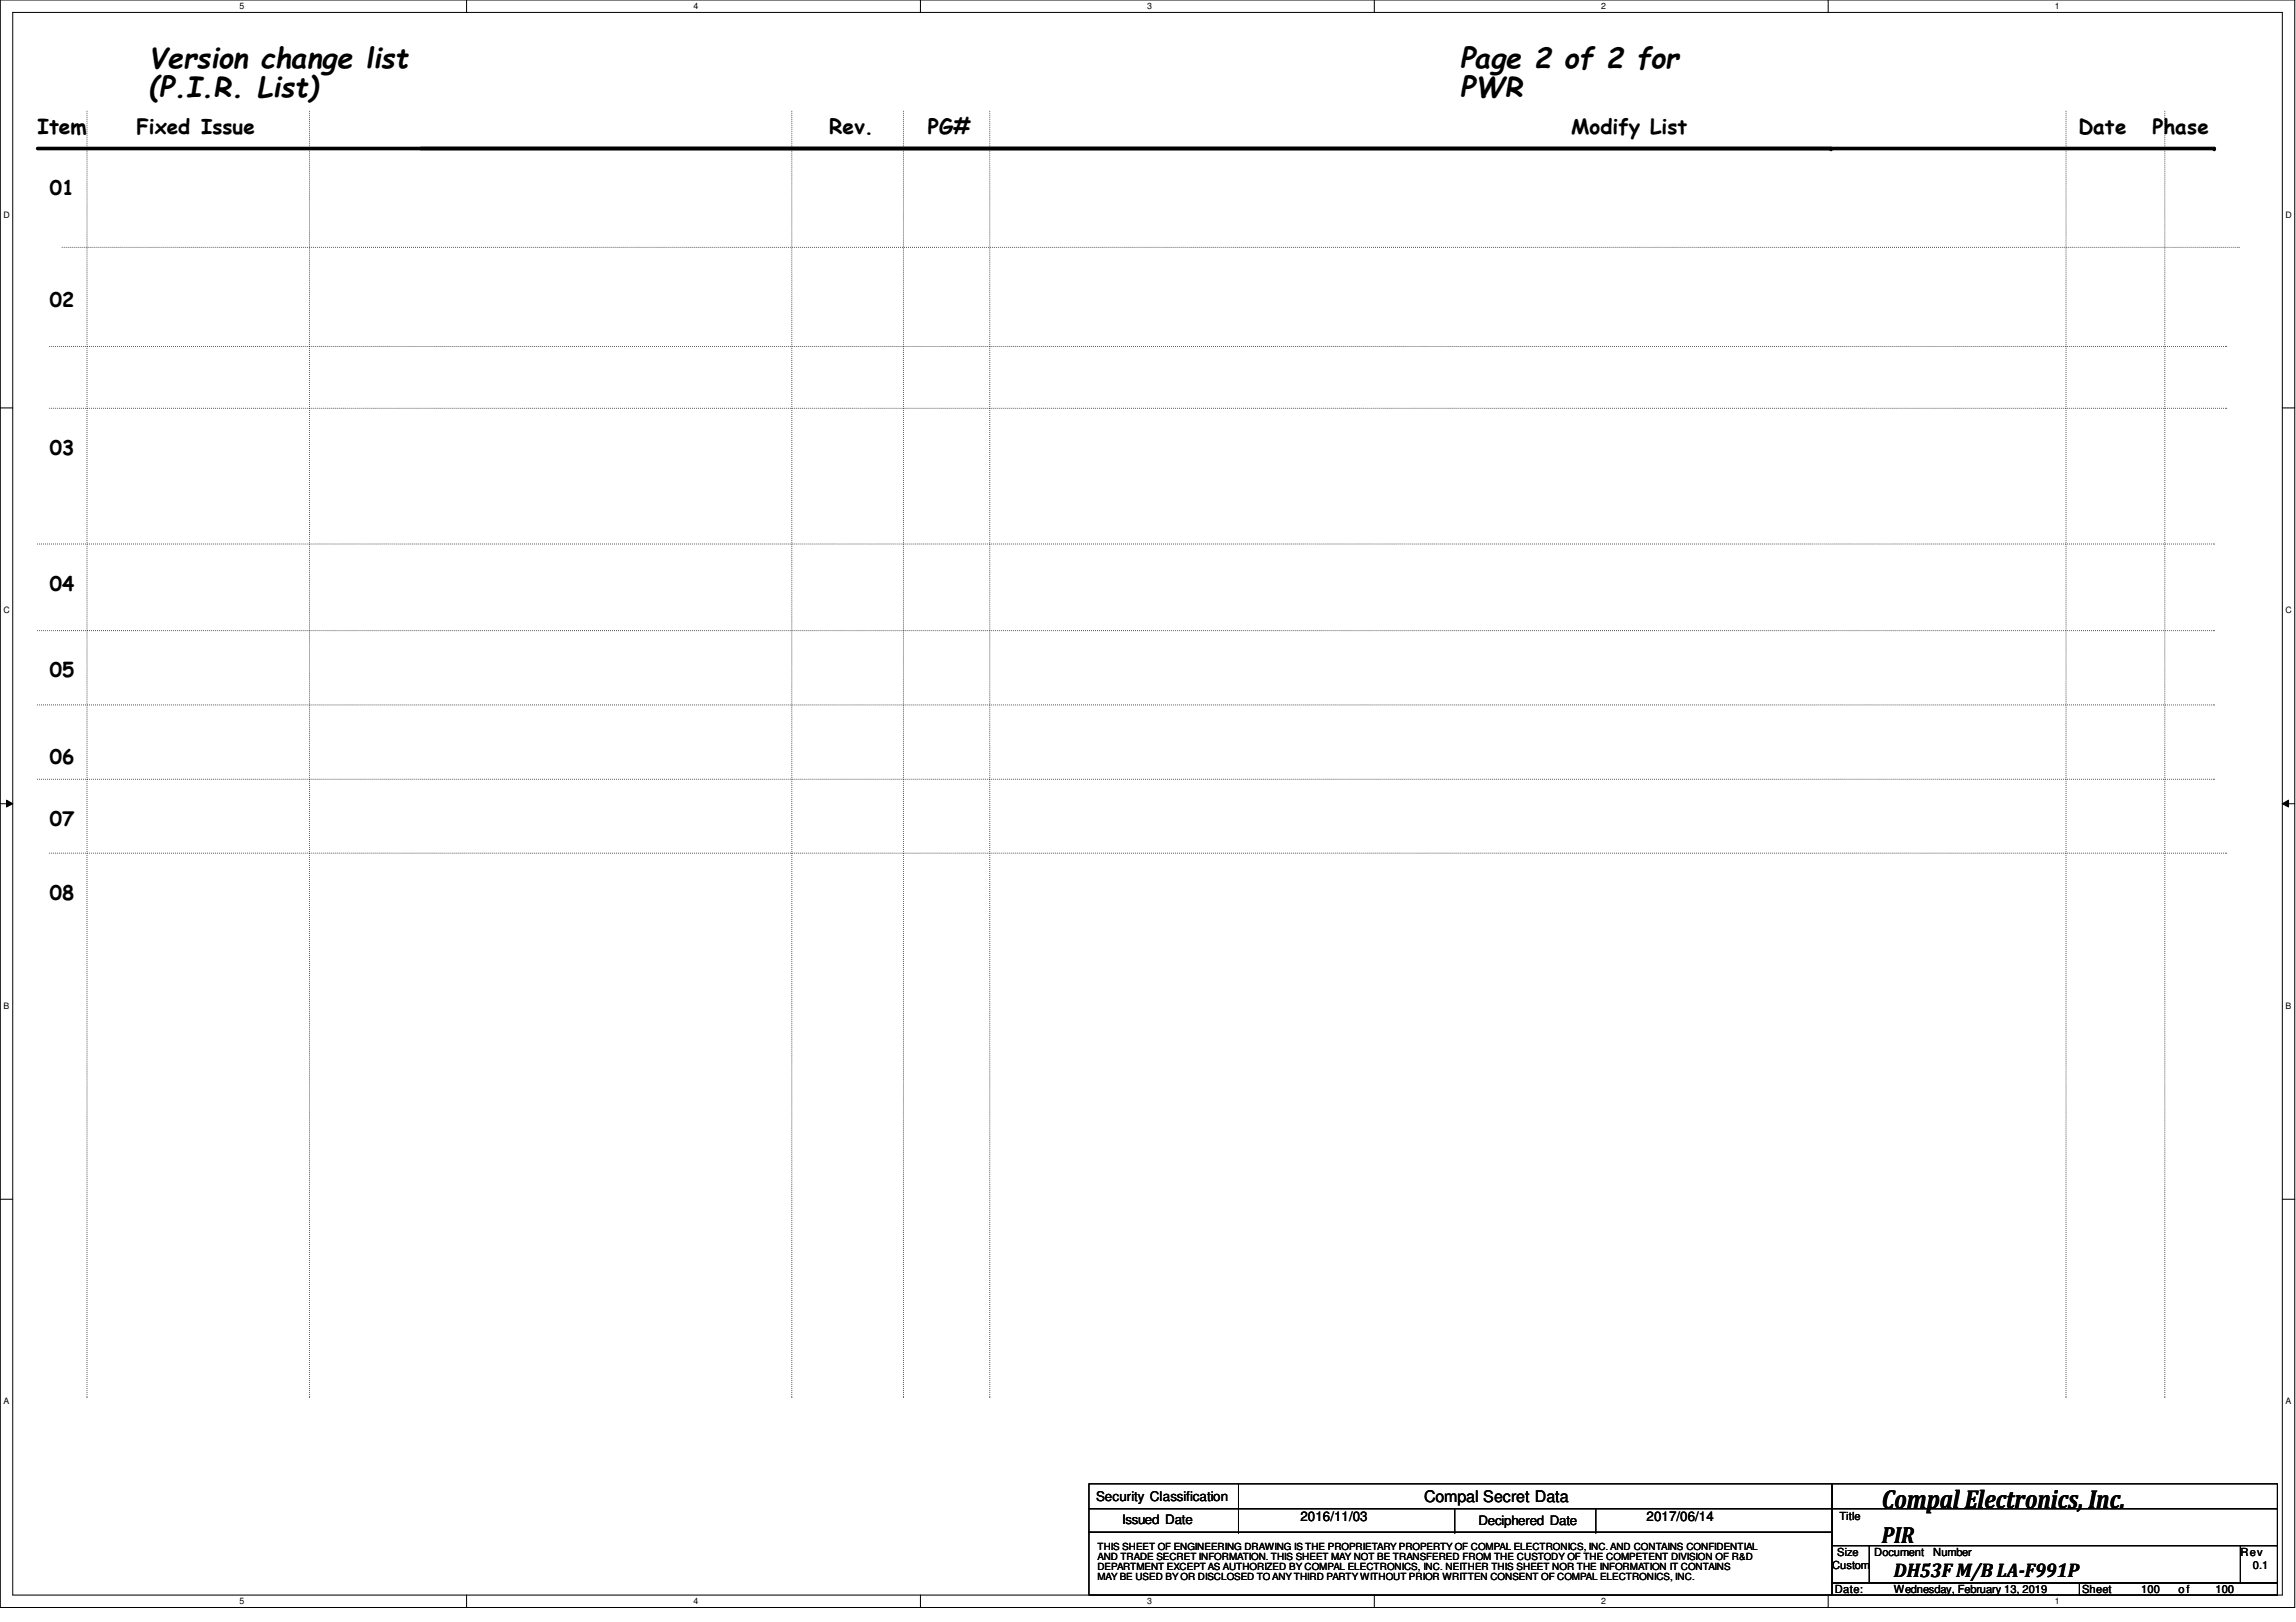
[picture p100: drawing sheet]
<svg xmlns="http://www.w3.org/2000/svg" width="297mm" height="210mm" viewBox="0 0 297 210" stroke-linecap="round" stroke-linejoin="round" font-family="sans-serif">
<defs><g id="words">
<g font-size="3.6">
<text x="19.3" y="8.8">Version change list</text>
<text x="188.9" y="8.8">Page 2 of 2 for</text>
<text x="19.3" y="12.5">(P.I.R. List)</text>
<text x="188.9" y="12.5">PWR</text>
</g>
<text font-size="3.3" x="243.5" y="195.2">Compal Electronics, Inc.</text>
<text font-size="3" x="243.5" y="199.7">PIR</text>
<g font-size="2.7">
<text x="4.9" y="17.4">Item</text>
<text x="17.6" y="17.3">Fixed Issue</text>
<text x="107.3" y="17.4">Rev.</text>
<text x="120.1" y="17.4">PG#</text>
<text x="203.3" y="17.3">Modify List</text>
<text x="268.9" y="17.3">Date</text>
<text x="278.5" y="17.3">Phase</text>
</g>
<g font-size="2.6">
<text x="6.4" y="25.2">01</text>
<text x="6.4" y="39.7">02</text>
<text x="6.4" y="58.8">03</text>
<text x="6.4" y="76.5">04</text>
<text x="6.4" y="87.7">05</text>
<text x="6.4" y="98.8">06</text>
<text x="6.4" y="106.8">07</text>
<text x="6.4" y="116.5">08</text>
</g>
<text font-size="2.5" x="245" y="204">DH53F M/B LA-F991P</text>
<text font-size="2.1" x="184.2" y="194.4">Compal Secret Data</text>
<g font-size="1.7">
<text x="141.8" y="194.3">Security Classification</text>
<text x="145.2" y="197.2">Issued Date</text>
<text x="168.2" y="196.8">2016/11/03</text>
<text x="191.3" y="197.4">Deciphered Date</text>
<text x="213" y="196.8">2017/06/14</text>
</g>
<g font-size="1.4">
<text x="238" y="196.8">Title</text>
<text x="237" y="203">Custom</text>
<text x="237.7" y="201.4">Size</text>
<text x="242.5" y="201.4">Document</text>
<text x="250.1" y="201.4">Number</text>
<text x="289.9" y="201.4">Rev</text>
<text x="291.5" y="203">0.1</text>
<text x="237.4" y="206.2">Date:</text>
<text x="245" y="206.2">Wednesday, February 13, 2019</text>
<text x="269.4" y="206.2">Sheet</text>
<text x="277" y="206.2">100</text>
<text x="281.8" y="206.2">of</text>
<text x="286.6" y="206.2">100</text>
</g>
<g font-size="1.3">
<text x="142" y="200.6">THIS SHEET OF ENGINEERING DRAWING IS THE PROPRIETARY PROPERTY OF COMPAL ELECTRONICS, INC. AND CONTAINS CONFIDENTIAL</text>
<text x="142" y="201.9">AND TRADE SECRET INFORMATION. THIS SHEET MAY NOT BE TRANSFERED FROM THE CUSTODY OF THE COMPETENT DIVISION OF R&amp;D</text>
<text x="142" y="203.2">DEPARTMENT EXCEPT AS AUTHORIZED BY COMPAL ELECTRONICS, INC. NEITHER THIS SHEET NOR THE INFORMATION IT CONTAINS</text>
<text x="142" y="204.5">MAY BE USED BY OR DISCLOSED TO ANY THIRD PARTY WITHOUT PRIOR WRITTEN CONSENT OF COMPAL ELECTRONICS, INC.</text>
</g>
<g font-size="1.1">
<text x="31" y="1.1">5</text>
<text x="89.7" y="1.1">4</text>
<text x="148.4" y="1.1">3</text>
<text x="207.1" y="1.1">2</text>
<text x="265.8" y="1.1">1</text>
<text x=".5" y="28.2">D</text>
<text x="295.7" y="28.2">D</text>
<text x=".5" y="79.3">C</text>
<text x="295.7" y="79.3">C</text>
<text x=".5" y="130.6">B</text>
<text x="295.7" y="130.6">B</text>
<text x=".5" y="181.7">A</text>
<text x="295.7" y="181.7">A</text>
<text x="31" y="207.6">5</text>
<text x="89.7" y="207.6">4</text>
<text x="148.4" y="207.6">3</text>
<text x="207.1" y="207.6">2</text>
<text x="265.8" y="207.6">1</text>
</g>
</g></defs>
<path d="M0 0h296.9v208h-296.9zM1.6 1.6h293.7v204.8h-293.7z" fill="none" stroke="#000" stroke-width=".13"/>
<g fill="#fff">
<path d="M31 .2h.6v1.2h-.6z"/>
<path d="M31 206.6h.6v1.2h-.6z"/>
</g>
<path d="M60.4 0v1.6M60.4 206.4v1.6" fill="none" stroke="#000" stroke-width=".13"/>
<g fill="#fff">
<path d="M89.7 .2h.6v1.2h-.6z"/>
<path d="M89.7 206.6h.6v1.2h-.6z"/>
</g>
<path d="M119.1 0v1.6M119.1 206.4v1.6" fill="none" stroke="#000" stroke-width=".13"/>
<g fill="#fff">
<path d="M148.4 .2h.6v1.2h-.6z"/>
<path d="M148.4 206.6h.6v1.2h-.6z"/>
</g>
<path d="M177.8 0v1.6M177.8 206.4v1.6" fill="none" stroke="#000" stroke-width=".13"/>
<g fill="#fff">
<path d="M207.1 .2h.6v1.2h-.6z"/>
<path d="M207.1 206.6h.6v1.2h-.6z"/>
</g>
<path d="M236.5 0v1.6M236.5 206.4v1.6" fill="none" stroke="#000" stroke-width=".13"/>
<g fill="#fff">
<path d="M265.8 .2h.6v1.2h-.6z"/>
<path d="M265.8 206.6h.6v1.2h-.6z"/>
<path d="M.5 27.2h.7v1.2h-.7z"/>
<path d="M295.7 27.2h.8v1.2h-.8z"/>
<path d="M.5 78.4h.7v1.1h-.7z"/>
<path d="M295.7 78.4h.8v1.1h-.8z"/>
</g>
<path d="M0 52.8h1.6M295.3 52.8h1.6" fill="none" stroke="#000" stroke-width=".13"/>
<g fill="#fff">
<path d="M.5 129.6h.7v1.2h-.7z"/>
<path d="M295.7 129.6h.7v1.2h-.7z"/>
</g>
<path d="M0 104h1.6M.8 103.5l.8 .5-.8 .4zM295.3 104l.8-.5v.9zM295.3 104h1.6" fill="none" stroke="#000" stroke-width=".13"/>
<path d="M.8 103.5l.8 .5-.8 .4zM295.3 104l.8-.5v.9z" fill="#000"/>
<g fill="#fff">
<path d="M.5 180.8h.7v1.1h-.7z"/>
<path d="M295.7 180.8h.7v1.1h-.7z"/>
</g>
<g fill="none" stroke="#000" stroke-width=".13">
<path d="M0 155.2h1.6M295.3 155.2h1.6M140.9 198.3h96.1v8.1h-96.1zM140.9 192h96.1v3.2h-96.1zM140.9 195.2h96.1v3.1h-96.1zM160.2 192v6.3M160.2 198.3h.1M160.2 195.2h.1M188.2 195.2v3.1M188.2 198.3h.1M206.5 195.2v3.1M206.5 198.3h.1"/>
<path d="M237 192h57.6v3.2h-57.6zM237 195.2h57.6v4.8h-57.6zM237 200h4.8v4.8h-4.8zM237 204.8h32v1.6h-32zM241.8 200h48v4.8h-48zM241.8 200h48.1v4.8h-48.1zM269 204.8h25.6v1.6h-25.6zM289.8 200h4.8v4.8h-4.8zM289.9 200h4.7v4.8h-4.7z"/>
</g>
<path d="M4.9 19.2h281.6" fill="none" stroke="#000" stroke-width=".47"/>
<g fill="#000">
<circle cx="236.9" cy="19.2" r=".23"/>
<circle cx="286.5" cy="19.2" r=".23"/>
</g>
<g fill="none" stroke="#000" stroke-width=".13" stroke-dasharray="0 .3">
<path d="M11.3 14.4v166.4M40 14.4v166.4M102.4 14.4v166.4M116.9 14.4v166.4M128.1 14.4v166.4M267.3 14.4v166.4M280.1 14.4v166.4M8 32h281.7M289.7 32h.1M6.4 44.8h281.7M6.4 52.8h281.7M288.1 44.8h.1"/>
<path d="M288.1 52.8h.1M4.9 70.4h281.6M286.5 70.4h.1M4.9 81.6h281.6M4.9 91.2h281.6M286.5 81.6h.1M286.5 91.2h.1M4.9 100.8h281.6M6.4 110.4h281.7M286.5 100.8h.1M288.1 110.4h.1M11.3 180.8h.1"/>
<path d="M40 180.8h.1M102.4 180.8h.1M116.9 180.8h.1M128.1 180.8h.1M267.3 180.8h.1M280.1 180.8h.1"/>
</g>
<use href="#words"/>
</svg>
